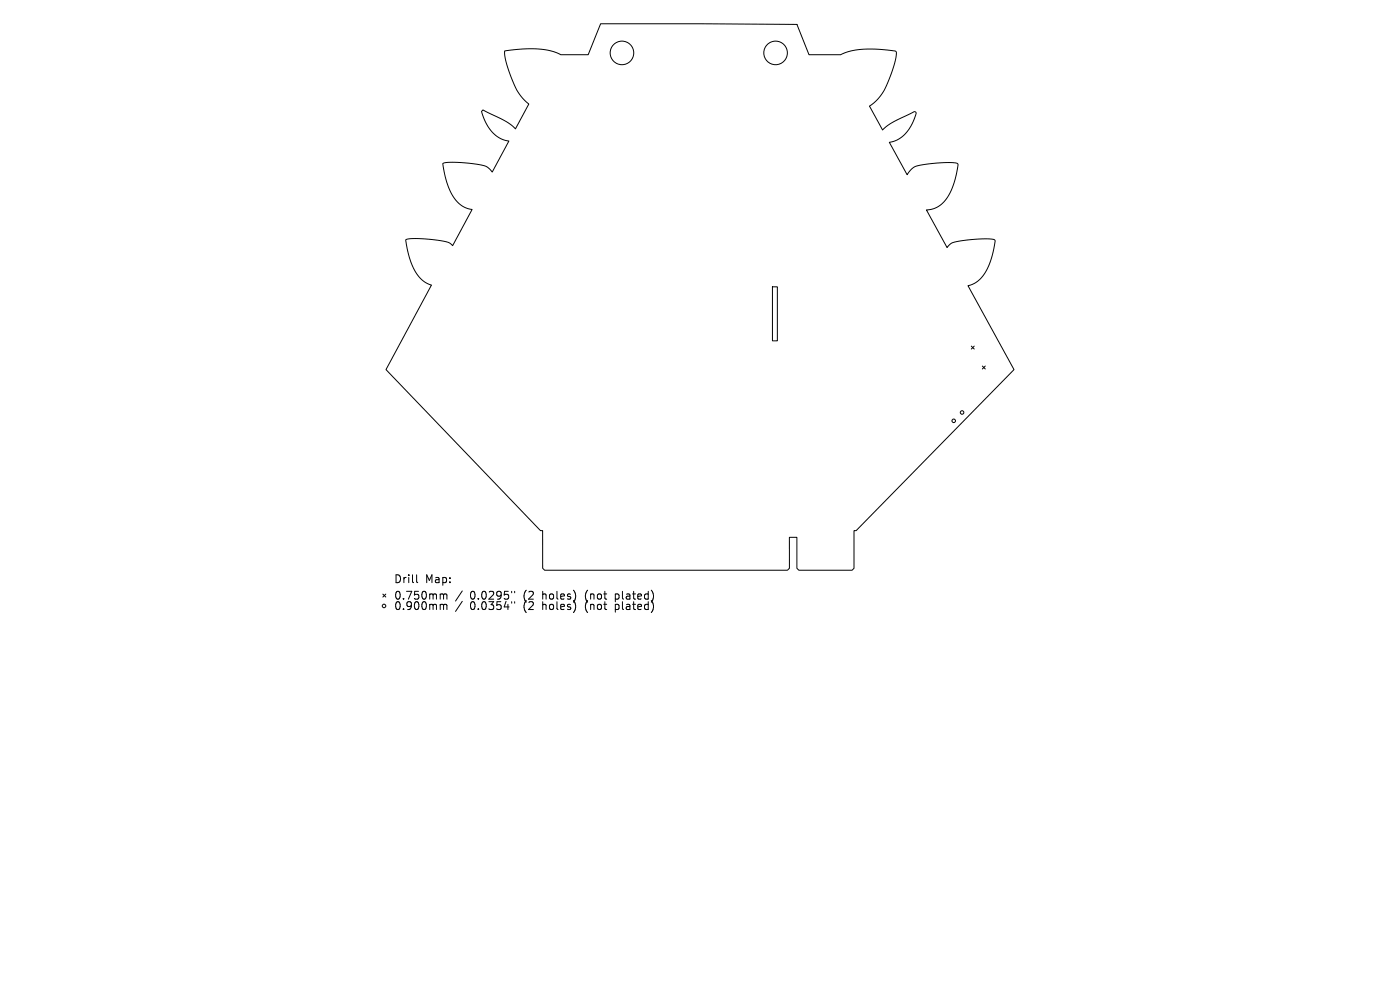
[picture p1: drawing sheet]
<svg xmlns="http://www.w3.org/2000/svg" width="297mm" height="210mm" viewBox="0 0 297 210" stroke-linecap="round" stroke-linejoin="round" font-family="sans-serif">
<defs><g id="words">
<g font-size="2.3">
<text x="83.5" y="123.9">Drill</text>
<text x="90.2" y="123.9">Map:</text>
<text x="83.5" y="127.4">0.750mm</text>
<text x="83.5" y="129.6">0.900mm</text>
<text x="99.7" y="127.4">0.0295&quot;</text>
<text x="99.7" y="129.6">0.0354&quot;</text>
<text x="111.2" y="127.4">(2</text>
<text x="111.2" y="129.6">(2</text>
<text x="115.3" y="127.4">holes)</text>
<text x="115.3" y="129.6">holes)</text>
<text x="124.5" y="127.4">(not</text>
<text x="124.5" y="129.6">(not</text>
<text x="131" y="127.4">plated)</text>
<text x="131" y="129.6">plated)</text>
</g>
</g></defs>
<g fill="none" stroke="#000" stroke-width=".21">
<path d="M107.1 10.8l.5-.1a21.8 21.8 0 0 1 10.8 .6l.6 .3h5.8l2.6-6.6h21.1l20.6 .2 2.5 6.4h6.8a19.2 19.2 0 0 1 10.6-.9l1 .2a3.2 3.2 0 0 1-.2 2.5l-1.7 4.7a9.8 9.8 0 0 1-3.6 4.4l2.7 5.1 .1-.1a27.7 27.7 0 0 1 6.6-3.8l.4 .2a7.7 7.7 0 0 1-5.3 6.2l-.3 .1 3.7 6.9a3.9 3.9 0 0 1 3.8-2.2l5-.4a2.55 2.55 0 0 1 2 .4l-.4 2.5a9.4 9.4 0 0 1-4.2 6.7l-2.1 .4 4.4 8a3.5 3.5 0 0 1 3.1-1.4l5-.4a2.57 2.57 0 0 1 2.1 .3l-.4 2.2a10.5 10.5 0 0 1-3.8 6.8l-1.5 .6 9.7 17.8-33.5 34.2h-.4v7.9l-.4 .5h-11.3l-.4-.5v-6.5h-1.6v6.5l-.4 .5h-51.6l-.4-.5v-7.9h-.4l-32.8-34.2 9.6-17.9-.2-.1a8.1 8.1 0 0 1-4.5-6l-.5-2.2a1.45 1.45 0 0 1-.1-1.4l1-.2h1.9l4.5 .5a3.3 3.3 0 0 1 2.4 1l4.1-7.7a6.7 6.7 0 0 1-5.1-5l-.7-2.4-.3-2.3 .8-.2 1.7-.1 4.8 .5a3.8 3.8 0 0 1 3.1 1.6l3.6-6.6h-.2a7.3 7.3 0 0 1-5.4-5.5l-.2-.7 .3-.4 1.7 .9a16.3 16.3 0 0 1 5.2 3.1l2.7-5.3a15.2 15.2 0 0 1-4.4-7.7l-.6-2.1zM163.9 60.8h1v11.5h-1zM206.1 73.4l.6 .6M206.7 73.4l-.6 .6M208.4 77.6l.6 .7M209 77.6l-.6 .7M81.2 126l.6 .7M81.8 126l-.6 .7M88.4 121.9v1.5l.2 .2M93.6 126h.3l.2 .2M93.6 128.2h.3l.2 .2M94.1 126.2l.2-.2 .4 .1 .1 1"/>
<path d="M94.1 126.2v.9M94.1 128.4v.9M94.1 128.4l.2-.2 .4 .1 .1 1M98.1 125.4l-1.5 2.1M98.1 127.6l-1.5 2.1M108.5 125.4v.4M108.5 127.6v.4M109.2 125.4v.4M109.2 127.6v.4"/>
<circle cx="131.9" cy="11.2" r="2.5"/>
<circle cx="164.5" cy="11.2" r="2.5"/>
<circle cx="202.3" cy="89.3" r=".38"/>
<circle cx="204.1" cy="87.5" r=".38"/>
<circle cx="81.5" cy="128.5" r=".38"/>
</g>
<use href="#words"/>
</svg>
